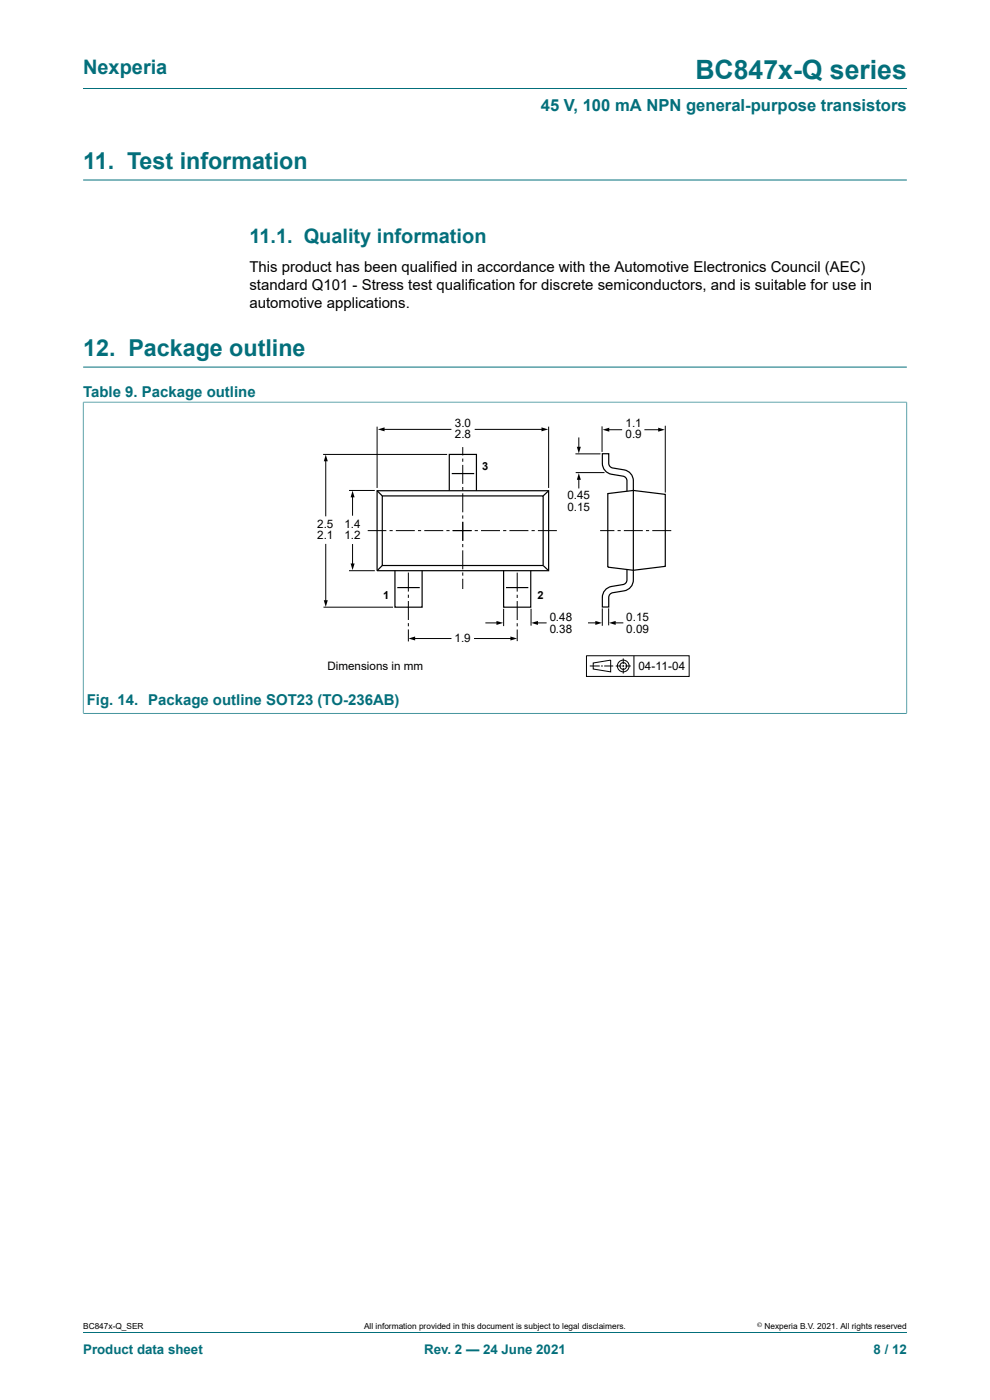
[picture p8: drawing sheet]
<svg xmlns="http://www.w3.org/2000/svg" width="210mm" height="297mm" viewBox="0 0 210 297" stroke-linecap="round" stroke-linejoin="round" font-family="sans-serif">
<defs><g id="words">
<text font-size="5.6" fill="#036f7b" x="147.5" y="16.8">BC847x-Q series</text>
<g font-size="4.9" fill="#036f7b">
<text x="17.6" y="35.9">11. Test information</text>
<text x="17.6" y="75.5">12. Package outline</text>
</g>
<g font-size="4.2" fill="#036f7b">
<text x="17.6" y="15.6">Nexperia</text>
<text x="52.9" y="51.6">11.1. Quality information</text>
</g>
<text font-size="3.5" fill="#036f7b" x="114.7" y="23.7">45 V, 100 mA NPN general-purpose transistors</text>
<g font-size="3.2">
<text x="52.9" y="57.7">This product has been qualified in accordance with the Automotive Electronics Council (AEC)</text>
<text x="52.9" y="61.5">standard Q101 - Stress test qualification for discrete semiconductors, and is suitable for use in</text>
<text x="52.9" y="65.3">automotive applications.</text>
</g>
<g font-size="3.2" fill="#036f7b">
<text x="17.6" y="84.2">Table 9. Package outline</text>
<text x="18.4" y="149.5">Fig. 14. Package outline SOT23 (TO-236AB)</text>
</g>
<g font-size="2.8" fill="#036f7b">
<text x="17.6" y="287.2">Product data sheet</text>
<text x="90" y="287.2">Rev. 2 — 24 June 2021</text>
<text x="185.3" y="287.2">8 / 12</text>
</g>
<g font-size="2.5">
<text x="96.5" y="90.5">3.0</text>
<text x="96.5" y="93">2.8</text>
<text x="132.7" y="90.5">1.1</text>
<text x="132.7" y="93">0.9</text>
<text x="120.3" y="105.8">0.45</text>
<text x="67.3" y="111.9">2.5</text>
<text x="73.1" y="111.9">1.4</text>
<text x="120.3" y="108.3">0.15</text>
<text x="67.3" y="114.4">2.1</text>
<text x="73.1" y="114.4">1.2</text>
<text x="116.6" y="131.8">0.48</text>
<text x="132.9" y="131.8">0.15</text>
<text x="96.4" y="136.2">1.9</text>
<text x="116.6" y="134.2">0.38</text>
<text x="132.9" y="134.3">0.09</text>
<text x="69.5" y="142.2">Dimensions in mm</text>
<text x="135.5" y="142.2">04-11-04</text>
</g>
<g font-size="2.3">
<text x="102.3" y="99.6">3</text>
<text x="81.3" y="127.1">1</text>
<text x="114" y="127.1">2</text>
</g>
<g font-size="1.8">
<text x="17.6" y="282">BC847x-Q_SER</text>
<text x="77.2" y="282">All information provided in this document is subject to legal disclaimers.</text>
<text x="162.2" y="282">Nexperia B.V. 2021. All rights reserved</text>
</g>
<text font-size="1.4" x="160.6" y="281.6">©</text>
</g></defs>
<path d="M17.6 18.8h174.8M17.6 38.2h174.8M17.6 77.9h174.8M17.6 85.3h174.8M17.6 85.2v66.2M192.4 85.2v66.2M17.6 151.3h174.8M17.6 282.6h174.8" fill="none" stroke="#036f7b" stroke-width=".21"/>
<path d="M63.5 86.5h83v57.4h-83z" fill="none" stroke="#fff" stroke-width=".21"/>
<g fill="none" stroke="#000" stroke-width=".21">
<path d="M68.5 96.4h26.3M69.1 97.6v11.9M80 90.5v13M81.2 91.1h14.6M98.2 94.9v1.7M98.2 97.3v.7M98.2 98.6v4M100.7 91.1h14.4M116.4 90.5v13M122.1 96.3h5.3M122.8 92.8v2.3M127.7 90.4v5.5"/>
<path d="M128.9 91.2h3.1M136.7 91.2h3.2M141.1 90.3v14.2M69.1 115.4v12.2M74 104h5.5M74.8 105.2v4.2M74.8 115.4v4.4M78 112.6h4M82.6 112.6h.7M84 112.6h4M88.7 112.6h.6M90 112.6h4"/>
<path d="M94.7 112.6h.7M96 112.6h4.1M98.2 103.3v.7M98.2 104.7v4M98.2 109.4v.6M98.2 110.7v4M98.2 115.4v.7M98.2 116.8v4M100.7 112.6h.7M102 112.6h4.1M106.7 112.6h.7M108.1 112.6h4"/>
<path d="M112.8 112.6h.6M114.1 112.6h4M122.1 100.3h6.1M122.8 101.5v2.1M127.3 112.6h3M131 112.6h.7M132.3 112.6h4.1M137 112.6h.7M138.4 112.6h4M68.6 128.8h14.8M74 121.1h5.5M86.6 121.5v4"/>
<path d="M86.6 126.2v.6M86.6 127.5v4M86.6 132.2v.7M86.6 133.5v2.6M87.7 135.5h8.1M98.2 121.4v.7M98.2 122.8v2.2M100.6 135.5h8M103 132.1h2.6M106.8 129.1v3.7M109.7 121.5v4M109.7 126.2v.6"/>
<path d="M109.7 127.5v4M109.7 132.2v.7M109.7 133.5v2.5M112.6 129.1v3.6M113.8 132.1h2.1M124.4 139.1h21.8v4.4h-21.8zM124.7 132.1h1.9M127.8 129.1v3.7M129.1 129.1v3.6M130.3 132.1h1.9M132.2 139.7v1.2M134.5 139.1v4.4"/>
<path d="M125.1 141.3h2.1M125.8 140.6l3.7-.6v2.5l-3.7-.6zM127.5 141.3h.4M128.2 141.3h1.9M130.6 141.3h1.2M132 141.3h.4M132.2 141.1v.4M132.2 141.7v1.2M132.6 141.3h1.2"/>
<circle cx="132.2" cy="141.3" r="1.25"/>
<circle cx="132.2" cy="141.3" r=".71"/>
</g>
<g fill="#000">
<path d="M69.1 96.4l.4 1.5h-.8zM80.2 91.1l1.4-.4v.8zM114.9 90.7l1.4 .4-1.4 .4zM122.4 94.8h.8l-.4 1.4zM127.8 91.2l1.4-.5v.9zM139.6 90.7l1.4 .5-1.4 .4zM74.8 104.1l.4 1.4h-.8zM74.4 119.5h.8l-.4 1.4zM122.8 100.4l.4 1.4h-.8zM68.7 127.3h.8l-.4 1.4zM86.6 135.5l1.5-.5v.9zM105.3 131.7l1.4 .4-1.4 .5z"/>
<path d="M108.3 135l1.4 .5-1.4 .4zM112.7 132.1l1.4-.4v.9zM126.3 131.7l1.4 .4-1.4 .5zM129.2 132.1l1.4-.4v.9z"/>
</g>
<g fill="none" stroke="#000" stroke-width=".25">
<path d="M80 104.1h36.4v17h-36.4zM80 104.1l1.1 1.1M81.1 105.2h34.1v14.8h-34.1zM81.1 120l-1.1 1.1M95.3 104.1v-7.7h5.8v7.7M95.8 100.5h4.8M115.2 120l1.2 1.1M116.4 104.1l-1.2 1.1M128.9 104.7l5.4-.7 6.8 .9v15.2l-6.8 .9-5.4-.7zM133 104.2v-2.2a1 1 0 0 0-.8-1l-2.5-.4a2.35 2.35 0 0 1-1.9-2.3v-2h1.3v2a1.01 1.01 0 0 0 .9 1l2.4 .4a2.35 2.35 0 0 1 1.9 2.3v19a3.8 3.8 0 0 1-.9 3.9l-1 .4-2.4 .4a1.01 1.01 0 0 0-.9 1v2.1h-1.3a3.8 3.8 0 0 1 .9-4l1-.4 2.5-.4a1.01 1.01 0 0 0 .8-1v-2.2M83.8 121v7.8h5.7v-7.8M84.3 124.7h4.7"/>
<path d="M106.8 121v7.8h5.8v-7.8M107.3 124.7h4.8"/>
</g>
<use href="#words"/>
</svg>
